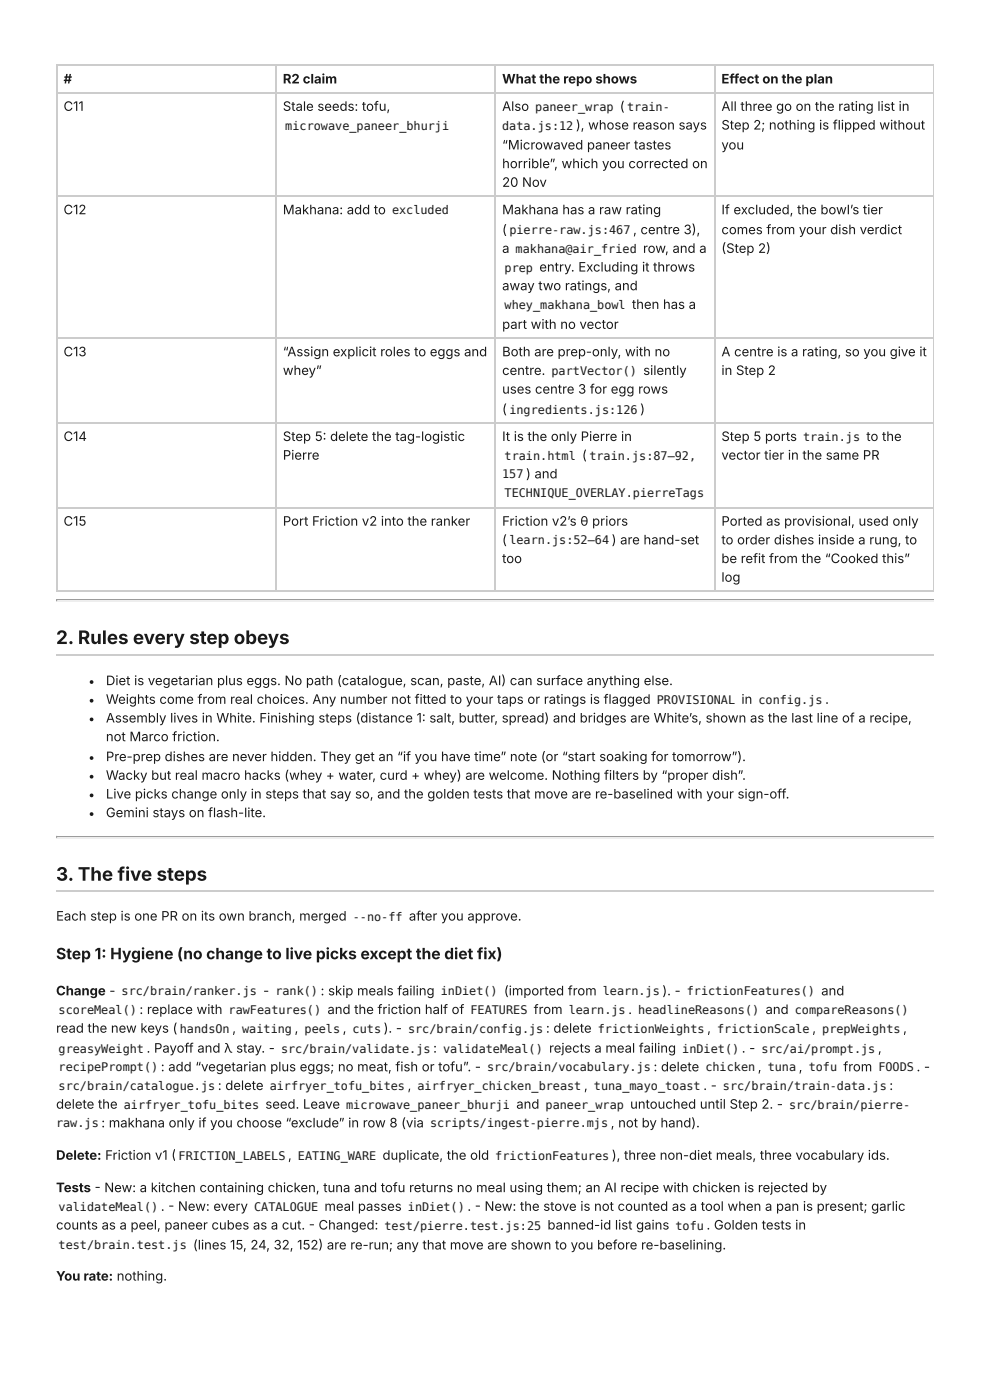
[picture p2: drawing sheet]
<svg xmlns="http://www.w3.org/2000/svg" width="210mm" height="297mm" viewBox="0 0 210 297" stroke-linecap="round" stroke-linejoin="round" font-family="sans-serif">
<defs><g id="words">
<g font-size="4" fill="#1a1a1a">
<text x="11.9" y="136.8">2. Rules every step obeys</text>
<text x="11.9" y="187.1">3. The five steps</text>
</g>
<text font-size="3.3" fill="#1a1a1a" x="11.9" y="203.7">Step 1: Hygiene (no change to live picks except the diet fix)</text>
<g font-size="2.8" fill="#1a1a1a">
<text x="13.5" y="17.7">#</text>
<text x="60.1" y="17.7">R2 claim</text>
<text x="106.6" y="17.7">What the repo shows</text>
<text x="153.2" y="17.7">Effect on the plan</text>
<text x="13.5" y="23.5">C11</text>
<text x="60.1" y="23.5">Stale seeds: tofu,</text>
<text x="106.6" y="23.5">Also</text>
<text x="131.6" y="23.5">(</text>
<text x="153.2" y="23.5">All three go on the rating list in</text>
<text x="122.3" y="27.5">), whose reason says</text>
<text x="153.2" y="27.5">Step 2; nothing is flipped without</text>
<text x="106.6" y="31.8">“Microwaved paneer tastes</text>
<text x="106.6" y="35.7">horrible”, which you corrected on</text>
<text x="153.2" y="31.8">you</text>
<text x="106.6" y="39.7">20 Nov</text>
<text x="13.5" y="45.5">C12</text>
<text x="60.1" y="45.5">Makhana: add to</text>
<text x="106.6" y="45.5">Makhana has a raw rating</text>
<text x="153.2" y="45.5">If excluded, the bowl’s tier</text>
<text x="106.6" y="49.7">(</text>
<text x="106.6" y="53.7">a</text>
<text x="134.4" y="49.7">,</text>
<text x="136" y="49.7">centre 3),</text>
<text x="136.5" y="53.7">row, and a</text>
<text x="153.2" y="49.7">comes from your dish verdict</text>
<text x="153.2" y="53.7">(Step 2)</text>
<text x="114.5" y="57.7">entry. Excluding it throws</text>
<text x="106.6" y="61.6">away two ratings, and</text>
<text x="134.2" y="65.6">then has a</text>
<text x="106.6" y="69.8">part with no vector</text>
<text x="13.5" y="75.7">C13</text>
<text x="60.1" y="75.7">“Assign explicit roles to eggs and</text>
<text x="106.6" y="75.7">Both are prep-only, with no</text>
<text x="153.2" y="75.7">A centre is a rating, so you give it</text>
<text x="60.1" y="79.6">whey”</text>
<text x="106.6" y="79.6">centre.</text>
<text x="106.6" y="83.6">uses centre 3 for egg rows</text>
<text x="136.6" y="79.6">silently</text>
<text x="153.2" y="79.6">in Step 2</text>
<text x="106.6" y="87.8">(</text>
<text x="13.5" y="93.7">C14</text>
<text x="60.1" y="93.7">Step 5: delete the tag-logistic</text>
<text x="106.6" y="93.7">It is the only Pierre in</text>
<text x="153.2" y="93.7">Step 5 ports</text>
<text x="184" y="93.7">to the</text>
<text x="60.1" y="97.6">Pierre</text>
<text x="111.7" y="101.6">) and</text>
<text x="123.6" y="97.6">(</text>
<text x="153.2" y="97.6">vector tier in the same PR</text>
<text x="13.5" y="111.7">C15</text>
<text x="60.1" y="111.7">Port Friction v2 into the ranker</text>
<text x="106.6" y="111.7">Friction v2’s θ priors</text>
<text x="153.2" y="111.7">Ported as provisional, used only</text>
<text x="106.6" y="115.6">(</text>
<text x="106.6" y="119.6">too</text>
<text x="153.2" y="115.6">to order dishes inside a rung, to</text>
<text x="153.2" y="119.6">be refit from the “Cooked this”</text>
<text x="153.2" y="123.6">log</text>
<text x="22.5" y="145.5">Diet is vegetarian plus eggs. No path (catalogue, scan, paste, AI) can surface anything else.</text>
<text x="22.5" y="149.5">Weights come from real choices. Any number not fitted to your taps or ratings is flagged</text>
<text x="157.4" y="149.5">in</text>
<text x="175.2" y="149.5">.</text>
<text x="22.5" y="153.5">Assembly lives in White. Finishing steps (distance 1: salt, butter, spread) and bridges are White’s, shown as the last line of a recipe,</text>
<text x="22.5" y="157.4">not Marco friction.</text>
<text x="22.5" y="161.7">Pre-prep dishes are never hidden. They get an “if you have time” note (or “start soaking for tomorrow”).</text>
<text x="22.5" y="165.6">Wacky but real macro hacks (whey + water, curd + whey) are welcome. Nothing filters by “proper dish”.</text>
<text x="22.5" y="169.6">Live picks change only in steps that say so, and the golden tests that move are re-baselined with your sign-off.</text>
<text x="22.5" y="173.6">Gemini stays on flash-lite.</text>
<text x="11.9" y="195.5">Each step is one PR on its own branch, merged</text>
<text x="86.8" y="195.5">after you approve.</text>
<text x="11.9" y="211.4">Change -</text>
<text x="31.2" y="215.4">replace with</text>
<text x="55.9" y="211.4">-</text>
<text x="68.1" y="211.4">: skip meals failing</text>
<text x="69.5" y="215.4">and the friction half of</text>
<text x="107" y="211.4">(imported from</text>
<text x="113.3" y="215.4">from</text>
<text x="133.4" y="215.4">.</text>
<text x="162.6" y="215.4">and</text>
<text x="174.4" y="211.4">and</text>
<text x="11.9" y="219.3">read the new keys (</text>
<text x="49.3" y="219.3">,</text>
<text x="62.6" y="219.3">,</text>
<text x="72.8" y="219.3">,</text>
<text x="115.9" y="219.3">: delete</text>
<text x="32.7" y="223.6">Payoff and λ stay. -</text>
<text x="34.2" y="227.5">:</text>
<text x="35.7" y="227.5">add “vegetarian plus eggs; no meat, fish or tofu”. -</text>
<text x="116.6" y="223.6">rejects a meal failing</text>
<text x="140.4" y="227.5">delete</text>
<text x="157.5" y="223.6">. -</text>
<text x="160.9" y="227.5">,</text>
<text x="169.6" y="227.5">,</text>
<text x="179.1" y="227.5">from</text>
<text x="196.2" y="227.5">-</text>
<text x="47.8" y="231.5">delete</text>
<text x="86.6" y="231.5">,</text>
<text x="149.3" y="231.5">. -</text>
<text x="11.9" y="235.5">delete the</text>
<text x="21.5" y="239.4">: makhana only if you choose “exclude” in row 8 (via</text>
<text x="56.3" y="235.5">seed. Leave</text>
<text x="109.6" y="235.5">and</text>
<text x="129.7" y="239.4">, not by hand).</text>
<text x="133.8" y="235.5">untouched until Step 2. -</text>
<text x="11.9" y="246.3">Delete: Friction v1 (</text>
<text x="61.2" y="246.3">,</text>
<text x="81.2" y="246.3">duplicate, the old</text>
<text x="129.9" y="246.3">), three non-diet meals, three vocabulary ids.</text>
<text x="11.9" y="253.2">Tests - New: a kitchen containing chicken, tuna and tofu returns no meal using them; an AI recipe with chicken is rejected by</text>
<text x="34.2" y="257.2">.</text>
<text x="35.7" y="257.2">- New: every</text>
<text x="68.9" y="257.2">meal passes</text>
<text x="99.3" y="257.2">.</text>
<text x="100.8" y="257.2">- New: the stove is not counted as a tool when a pan is present; garlic</text>
<text x="11.9" y="261.1">counts as a peel, paneer cubes as a cut. - Changed:</text>
<text x="116.3" y="261.1">banned-id list gains</text>
<text x="150" y="261.1">.</text>
<text x="151.6" y="261.1">Golden tests in</text>
<text x="41" y="265.4">(lines 15, 24, 32, 152) are re-run; any that move are shown to you before re-baselining.</text>
<text x="11.9" y="272">You rate: nothing.</text>
</g>
<g font-size="2.5" fill="#1a1a1a">
<text x="113.7" y="23.5">paneer_wrap</text>
<text x="133.2" y="23.5">train-</text>
<text x="60.6" y="27.5">microwave_paneer_bhurji</text>
<text x="106.6" y="27.5">data.js:12</text>
<text x="83.2" y="45.5">excluded</text>
<text x="108.2" y="49.7">pierre-raw.js:467</text>
<text x="109.5" y="53.7">makhana@air_fried</text>
<text x="107.2" y="57.7">prep</text>
<text x="107.2" y="65.6">whey_makhana_bowl</text>
<text x="117.1" y="79.6">partVector()</text>
<text x="108.2" y="87.8">ingredients.js:126 )</text>
<text x="170.5" y="93.7">train.js</text>
<text x="106.6" y="101.6">157</text>
<text x="107.2" y="97.6">train.html</text>
<text x="125.1" y="97.6">train.js:87–92,</text>
<text x="107.2" y="105.6">TECHNIQUE_OVERLAY.pierreTags</text>
<text x="108.2" y="115.6">learn.js:52–64 ) are hand-set</text>
<text x="139.5" y="149.5">PROVISIONAL</text>
<text x="161.1" y="149.5">config.js</text>
<text x="74.9" y="195.5">--no-ff</text>
<text x="12.4" y="215.4">scoreMeal() :</text>
<text x="25.8" y="211.4">src/brain/ranker.js</text>
<text x="48.5" y="215.4">rawFeatures()</text>
<text x="58.5" y="211.4">rank()</text>
<text x="93.6" y="211.4">inDiet()</text>
<text x="99.9" y="215.4">FEATURES</text>
<text x="120.8" y="215.4">learn.js</text>
<text x="128" y="211.4">learn.js ). -</text>
<text x="135.5" y="215.4">headlineReasons()</text>
<text x="145.8" y="211.4">frictionFeatures()</text>
<text x="168.8" y="215.4">compareReasons()</text>
<text x="38.2" y="219.3">handsOn</text>
<text x="51.4" y="219.3">waiting</text>
<text x="64.7" y="219.3">peels</text>
<text x="74.9" y="219.3">cuts ). -</text>
<text x="86.7" y="219.3">src/brain/config.js</text>
<text x="126.9" y="219.3">frictionWeights ,</text>
<text x="152.3" y="219.3">frictionScale ,</text>
<text x="174.6" y="219.3">prepWeights ,</text>
<text x="12.4" y="223.6">greasyWeight .</text>
<text x="12.4" y="227.5">recipePrompt()</text>
<text x="59.7" y="223.6">src/brain/validate.js :</text>
<text x="94.1" y="223.6">validateMeal()</text>
<text x="103.4" y="227.5">src/brain/vocabulary.js :</text>
<text x="144.9" y="223.6">inDiet()</text>
<text x="149.8" y="227.5">chicken</text>
<text x="161.7" y="223.6">src/ai/prompt.js ,</text>
<text x="163" y="227.5">tuna</text>
<text x="171.7" y="227.5">tofu</text>
<text x="186.5" y="227.5">FOODS .</text>
<text x="12.4" y="231.5">src/brain/catalogue.js :</text>
<text x="57.3" y="231.5">airfryer_tofu_bites</text>
<text x="88.7" y="231.5">airfryer_chicken_breast ,</text>
<text x="126.1" y="231.5">tuna_mayo_toast</text>
<text x="153.5" y="231.5">src/brain/train-data.js :</text>
<text x="11.9" y="239.4">raw.js</text>
<text x="26.3" y="235.5">airfryer_tofu_bites</text>
<text x="73.5" y="235.5">microwave_paneer_bhurji</text>
<text x="91.3" y="239.4">scripts/ingest-pierre.mjs</text>
<text x="115.8" y="235.5">paneer_wrap</text>
<text x="167.6" y="235.5">src/brain/pierre-</text>
<text x="37.9" y="246.3">FRICTION_LABELS</text>
<text x="63.3" y="246.3">EATING_WARE</text>
<text x="105.2" y="246.3">frictionFeatures</text>
<text x="12.4" y="257.2">validateMeal()</text>
<text x="54" y="257.2">CATALOGUE</text>
<text x="86.6" y="257.2">inDiet()</text>
<text x="81.6" y="261.1">test/pierre.test.js:25</text>
<text x="143.4" y="261.1">tofu</text>
<text x="12.4" y="265.4">test/brain.test.js</text>
</g>
</g></defs>
<path d="M11.9 13.9h186.3M11.9 19.7h186.3M12 13.8v111.9M58.6 13.8v111.9M105.2 13.8v111.9M151.7 13.8v111.9M11.9 41.7h186.3M11.9 71.8h186.3M11.9 89.8h186.3M11.9 107.8h186.3M11.9 125.5h186.3" fill="none" stroke="#ccc" stroke-width=".26"/>
<path d="M198.2 13.8v111.9" fill="none" stroke="#ccc" stroke-width=".21"/>
<path d="M11.9 127.4h186.3" fill="none" stroke="#9a9a9a" stroke-width=".26"/>
<path d="M11.9 127.7h186.3" fill="none" stroke="#eee" stroke-width=".26"/>
<path d="M198.2 127.3v.5z" fill="#eee"/>
<path d="M11.9 127.3h.3v.2l-.3 .3z" fill="#9a9a9a"/>
<path d="M11.9 139h186.3" fill="none" stroke="#ccc" stroke-width=".26"/>
<path d="M11.9 177.7h186.3" fill="none" stroke="#9a9a9a" stroke-width=".26"/>
<path d="M11.9 177.9h186.3" fill="none" stroke="#eee" stroke-width=".26"/>
<path d="M198.2 177.5v.6z" fill="#eee"/>
<path d="M11.9 177.5h.3v.3l-.3 .3z" fill="#9a9a9a"/>
<path d="M11.9 189.3h186.3" fill="none" stroke="#ccc" stroke-width=".26"/>
<g fill="#fff">
<path d="M60.1 25.1h35.9v2.9h-35.9z"/>
<path d="M113.2 21.2h17.8v2.9h-17.8z"/>
<path d="M132.6 21.2h9.7v2.9h-9.7z"/>
<path d="M106.6 25.1h15.6v2.9h-15.6z"/>
<path d="M82.8 43.1h13v2.9h-13z"/>
<path d="M107.7 47.4h26.7v2.9h-26.7z"/>
<path d="M109 51.3h26.7v2.9h-26.7z"/>
<path d="M106.6 55.3h7.2v2.9h-7.2z"/>
<path d="M106.6 63.2h26.7v2.9h-26.7z"/>
<path d="M116.7 77.3h19v2.9h-19z"/>
<path d="M107.7 85.5h28.3v2.9h-28.3z"/>
<path d="M106.6 95.2h16.2v3h-16.2z"/>
<path d="M124.6 95.2h24.9v3h-24.9z"/>
<path d="M106.6 99.2h5.1v2.9h-5.1z"/>
<path d="M106.6 103.2h43.4v2.9h-43.4z"/>
<path d="M170.1 91.3h13v2.9h-13z"/>
<path d="M107.7 113.2h22.2v3h-22.2z"/>
</g>
<g fill="#1a1a1a">
<circle cx="19.4" cy="144.9" r=".4"/>
<circle cx="19.4" cy="148.8" r=".4"/>
</g>
<g fill="#fff">
<path d="M138.9 147.1h17.7v2.9h-17.7z"/>
<path d="M160.6 147.1h14.6v2.9h-14.6z"/>
</g>
<g fill="#1a1a1a">
<circle cx="19.4" cy="152.8" r=".4"/>
<circle cx="19.4" cy="161" r=".4"/>
<circle cx="19.4" cy="165" r=".4"/>
<circle cx="19.4" cy="168.9" r=".4"/>
<circle cx="19.4" cy="172.9" r=".4"/>
</g>
<g fill="#fff">
<path d="M74.3 193.1h11.7v3h-11.7z"/>
<path d="M25.4 209h29.6v2.9h-29.6z"/>
<path d="M57.9 209h10.1v2.9h-10.1z"/>
<path d="M93.1 209h13.3v2.9h-13.3z"/>
<path d="M127.5 209h13.3v2.9h-13.3z"/>
<path d="M145.3 209h28.3v2.9h-28.3z"/>
<path d="M11.9 213h17.7v2.9h-17.7z"/>
<path d="M47.9 213h20.9v2.9h-20.9z"/>
<path d="M99.5 213h12.9v2.9h-12.9z"/>
<path d="M120.1 213h13.2v2.9h-13.2z"/>
<path d="M134.9 213h26.8v2.9h-26.8z"/>
<path d="M168.3 213h25.1v2.9h-25.1z"/>
<path d="M37.6 217h11.6v2.9h-11.6z"/>
<path d="M50.8 217h11.6v2.9h-11.6z"/>
<path d="M64 217h8.8v2.9h-8.8z"/>
<path d="M74.3 217h7.2v2.9h-7.2z"/>
<path d="M86.3 217h29.6v2.9h-29.6z"/>
<path d="M126.5 217h23.8v2.9h-23.8z"/>
<path d="M151.9 217h20.6v2.9h-20.6z"/>
<path d="M174.1 217h17.7v2.9h-17.7z"/>
<path d="M11.9 221.2h19.3v2.9h-19.3z"/>
<path d="M59.3 221.2h32.8v2.9h-32.8z"/>
<path d="M93.7 221.2h22.2v2.9h-22.2z"/>
<path d="M144.5 221.2h12.9v2.9h-12.9z"/>
<path d="M161.1 221.2h25.4v2.9h-25.4z"/>
<path d="M11.9 225.2h22.2v2.9h-22.2z"/>
<path d="M102.9 225.2h36v2.9h-36z"/>
<path d="M149.2 225.2h11.7v2.9h-11.7z"/>
<path d="M162.5 225.2h7.1v2.9h-7.1z"/>
<path d="M171.2 225.2h7.1v2.9h-7.1z"/>
<path d="M186 225.2h8.7v2.9h-8.7z"/>
<path d="M11.9 229.1h34.4v2.9h-34.4z"/>
<path d="M56.6 229.1h29.9v2.9h-29.9z"/>
<path d="M88.1 229.1h36v2.9h-36z"/>
<path d="M125.7 229.1h23.5v2.9h-23.5z"/>
<path d="M152.9 229.1h36v2.9h-36z"/>
<path d="M25.7 233.1h29.9v2.9h-29.9z"/>
<path d="M73 233.1h35.7v2.9h-35.7z"/>
<path d="M115.4 233.1h17.7v2.9h-17.7z"/>
<path d="M167 233.1h26.4v2.9h-26.4z"/>
<path d="M11.9 237.1h9.5v2.9h-9.5z"/>
<path d="M90.8 237.1h38.8v2.9h-38.8z"/>
<path d="M37.3 243.9h23.8v3h-23.8z"/>
<path d="M62.7 243.9h17.7v3h-17.7z"/>
<path d="M104.8 243.9h25.1v3h-25.1z"/>
<path d="M11.9 254.8h22.2v2.9h-22.2z"/>
<path d="M53.4 254.8h14.6v2.9h-14.6z"/>
<path d="M86 254.8h13.2v2.9h-13.2z"/>
<path d="M81.2 258.8h34.2v2.9h-34.2z"/>
<path d="M142.9 258.8h7.1v2.9h-7.1z"/>
<path d="M11.9 263h28.3v2.9h-28.3z"/>
</g>
<use href="#words"/>
</svg>
